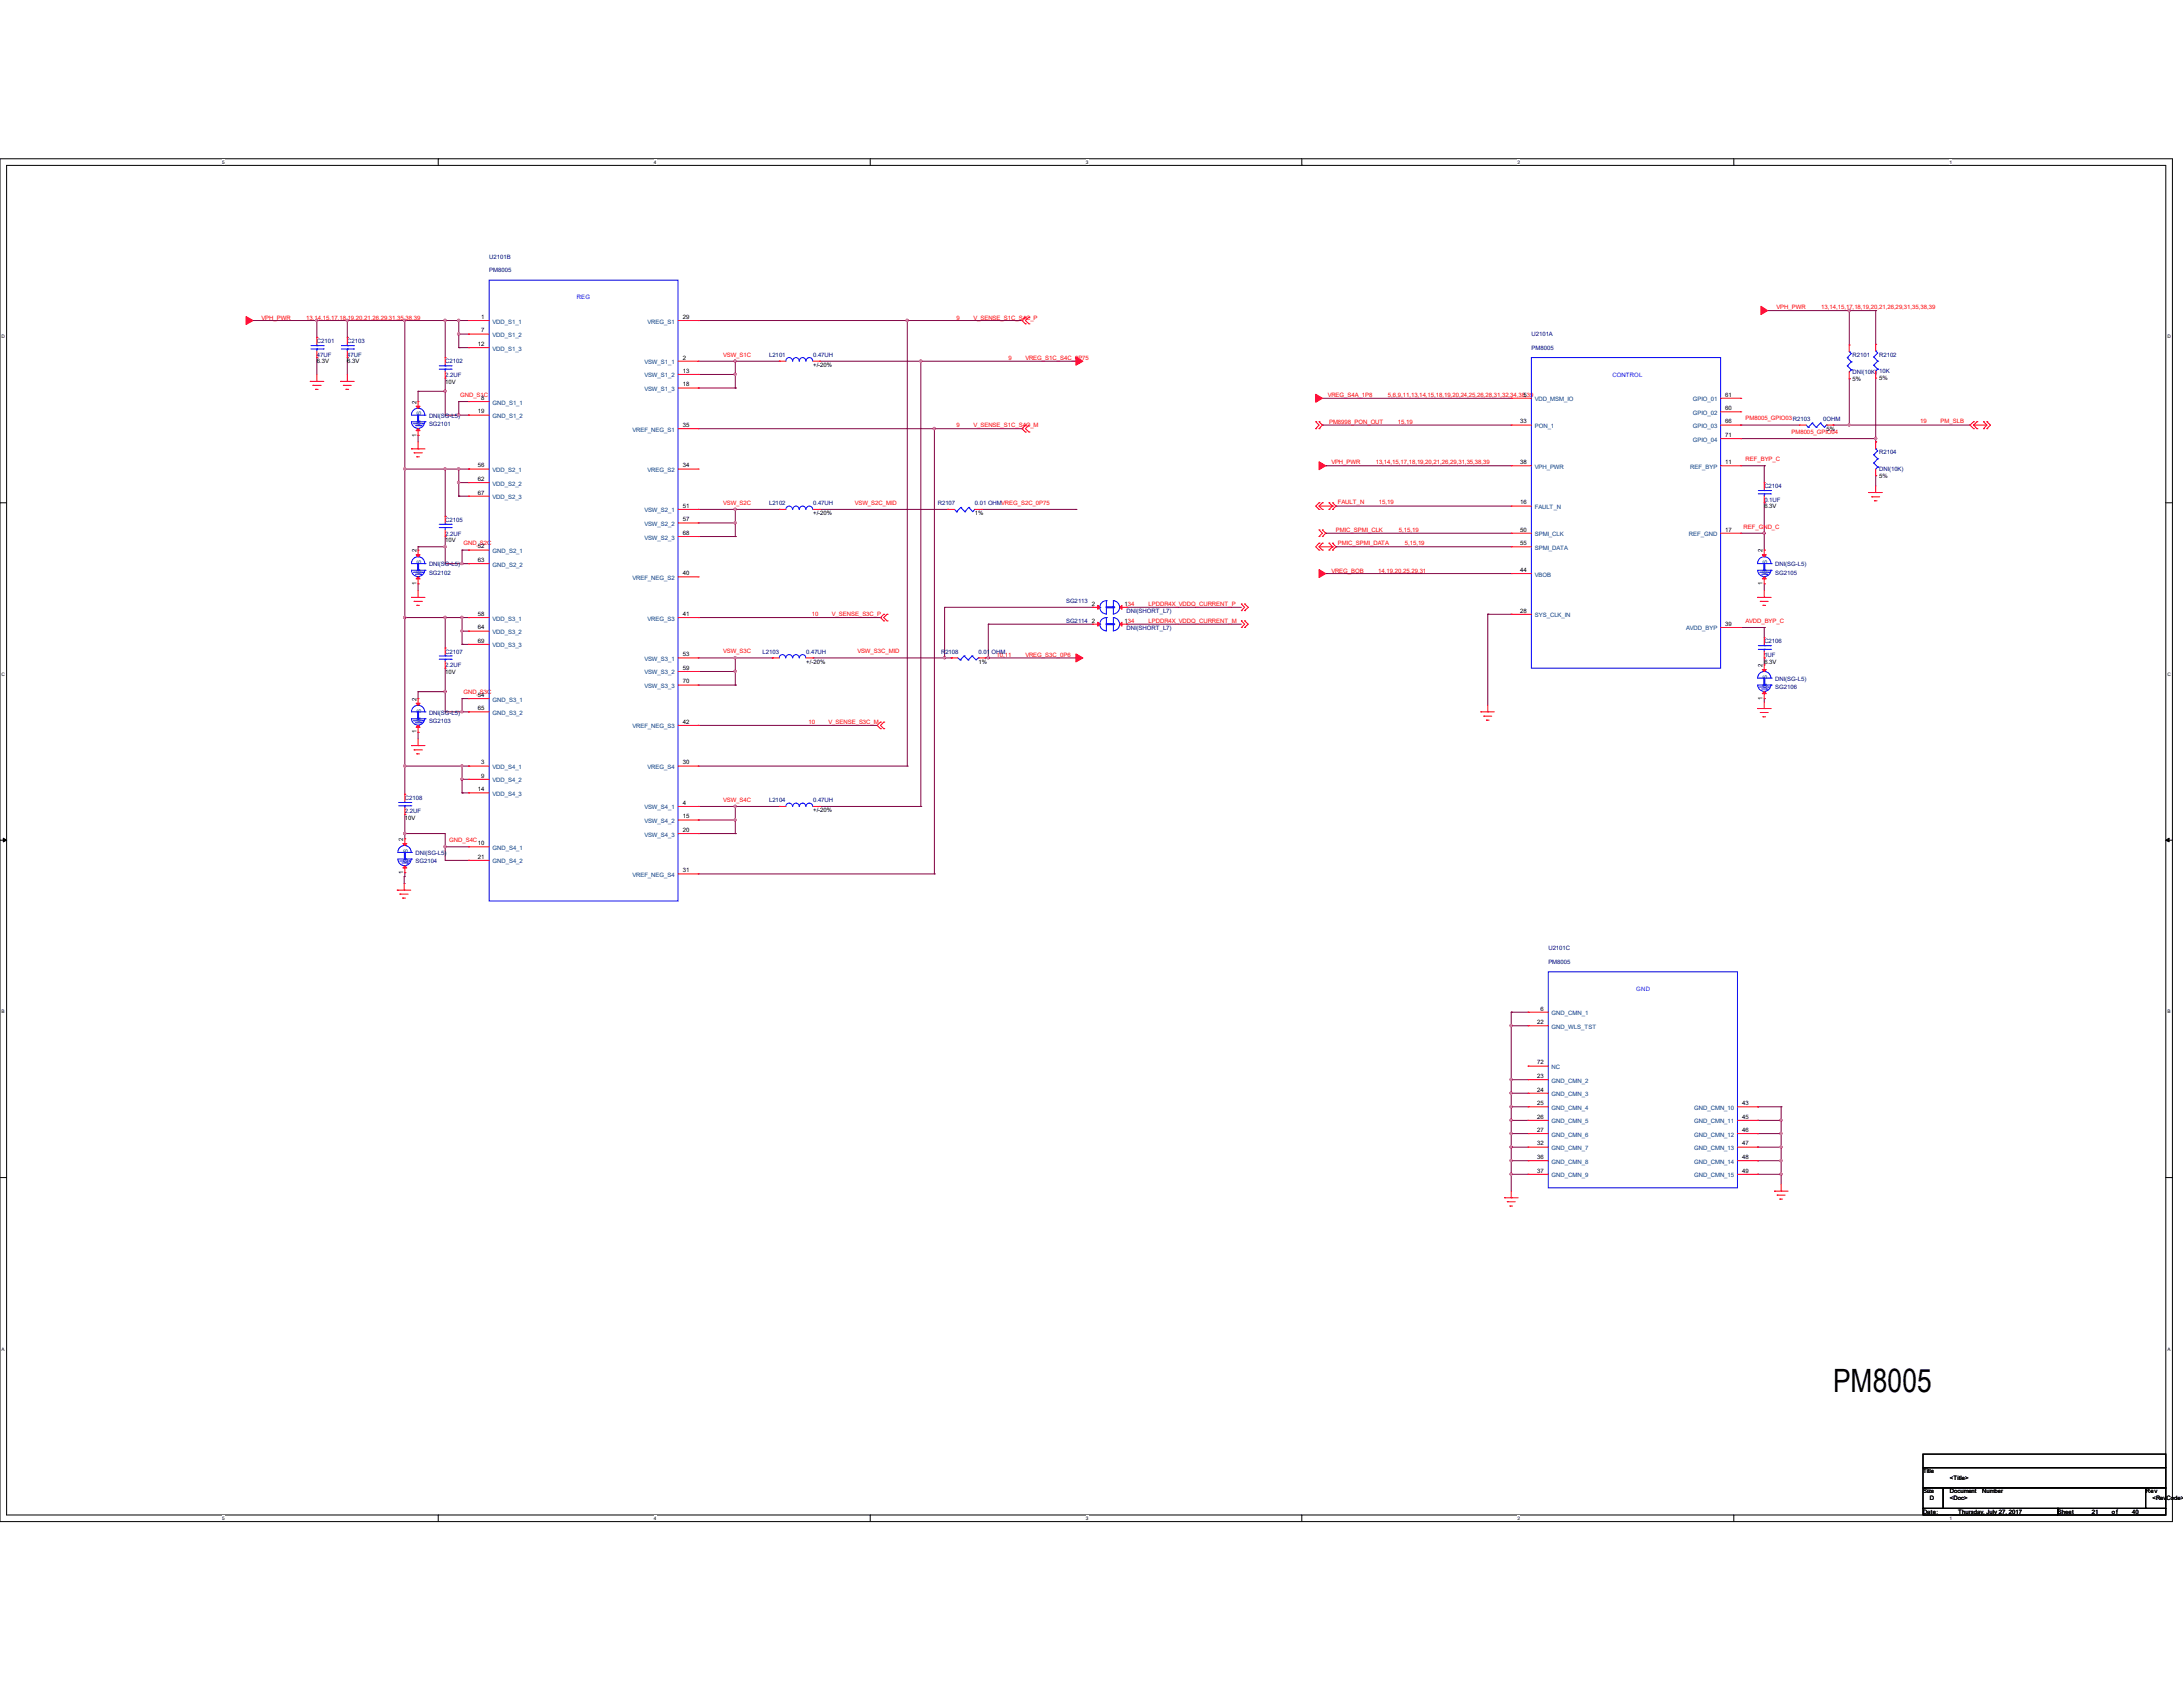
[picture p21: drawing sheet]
<svg xmlns="http://www.w3.org/2000/svg" width="279mm" height="216mm" viewBox="0 0 279 216" stroke-linecap="round" stroke-linejoin="round" font-family="sans-serif">
<defs><g id="words">
<text font-size="4.1" x="234.6" y="178.2">PM8005</text>
<g font-size=".8" fill="#000080">
<text x="62.6" y="33.1">U2101B</text>
<text x="62.6" y="34.8">PM8005</text>
<text x="40.6" y="43.9">C2101</text>
<text x="40.6" y="45.6">47UF</text>
<text x="44.5" y="43.9">C2103</text>
<text x="44.5" y="45.6">47UF</text>
<text x="57" y="46.5">C2102</text>
<text x="98.4" y="45.6">L2101</text>
<text x="104.1" y="45.6">0.47UH</text>
<text x="196" y="43.1">U2101A</text>
<text x="196" y="44.8">PM8005</text>
<text x="237.1" y="45.7">R2101</text>
<text x="237.1" y="47.9">DNI(10K) 10K</text>
<text x="240.5" y="45.6">R2102</text>
<text x="54.9" y="53.5">DNI(SG-L5)</text>
<text x="57" y="48.2">2.2UF</text>
<text x="233.4" y="53.8">0OHM</text>
<text x="54.9" y="54.5">SG2101</text>
<text x="240.5" y="58.2">R2104</text>
<text x="98.4" y="64.6">L2102</text>
<text x="104.1" y="64.6">0.47UH</text>
<text x="120" y="64.6">R2107</text>
<text x="124.8" y="64.6">0.01 OHMVREG_S2C_0P75</text>
<text x="225.8" y="62.5">C2104</text>
<text x="225.8" y="64.2">0.1UF</text>
<text x="240.5" y="60.3">DNI(10K)</text>
<text x="57" y="66.8">C2105</text>
<text x="57" y="68.5">2.2UF</text>
<text x="54.9" y="73.5">SG2102</text>
<text x="54.9" y="72.5">DNI(SG-L5)</text>
<text x="136.4" y="77.2">SG2113</text>
<text x="227.2" y="73.5">SG2105</text>
<text x="227.2" y="72.5">DNI(SG-L5)</text>
<text x="57" y="83.7">C2107</text>
<text x="97.6" y="83.7">L2103</text>
<text x="103.2" y="83.7">0.47UH</text>
<text x="120.4" y="83.7">R2108</text>
<text x="125.2" y="83.7">0.01 OHM</text>
<text x="136.4" y="79.8">SG2114</text>
<text x="144.2" y="80.6">DNI(SHORT_L7)</text>
<text x="144.2" y="78.4">DNI(SHORT_L7)</text>
<text x="225.8" y="82.3">C2106</text>
<text x="57" y="85.3">2.2UF</text>
<text x="225.8" y="84.1">1UF</text>
<text x="227.2" y="88.2">SG2106</text>
<text x="227.2" y="87.2">DNI(SG-L5)</text>
<text x="54.9" y="92.5">SG2103</text>
<text x="54.9" y="91.5">DNI(SG-L5)</text>
<text x="51.8" y="102.4">C2108</text>
<text x="51.8" y="104.1">2.2UF</text>
<text x="98.4" y="102.6">L2104</text>
<text x="104.1" y="102.6">0.47UH</text>
<text x="53.2" y="110.5">SG2104</text>
<text x="53.2" y="109.5">DNI(SG-L5)</text>
<text x="198.2" y="121.6">U2101C</text>
<text x="198.2" y="123.4">PM8005</text>
</g>
<g font-size=".8" fill="#f00">
<text x="33.5" y="40.9">VPH_PWR</text>
<text x="39.2" y="40.9">13,14,15,17,18,19,20,21,26,29,31,35,38,39</text>
<text x="122.4" y="40.9">9</text>
<text x="124.6" y="40.9">V_SENSE_S1C_S4C_P</text>
<text x="227.4" y="39.6">VPH_PWR</text>
<text x="233.1" y="39.6">13,14,15,17,18,19,20,21,26,29,31,35,38,39</text>
<text x="92.5" y="45.6">VSW_S1C</text>
<text x="129.1" y="46.1">9</text>
<text x="131.2" y="46.1">VREG_S1C_S4C_0P75</text>
<text x="58.9" y="50.8">GND_S1C</text>
<text x="169.9" y="50.8">VREG_S4A_1P8</text>
<text x="177.6" y="50.8">5,6,9,11,13,14,15,18,19,20,24,25,26,28,31,32,34,38,39</text>
<text x="223.4" y="53.8">PM8005_GPIO03R2103</text>
<text x="122.4" y="54.7">9</text>
<text x="124.6" y="54.7">V_SENSE_S1C_S4C_M</text>
<text x="170.1" y="54.3">PM8998_PON_OUT</text>
<text x="170.4" y="59.4">VPH_PWR</text>
<text x="176.1" y="59.4">13,14,15,17,18,19,20,21,26,29,31,35,38,39</text>
<text x="178.9" y="54.3">15,19</text>
<text x="223.4" y="59">REF_BYP_C</text>
<text x="229.3" y="55.5">PM8005_GPIO04</text>
<text x="245.8" y="54.2">19</text>
<text x="248.4" y="54.2">PM_SLB</text>
<text x="92.5" y="64.6">VSW_S2C</text>
<text x="109.4" y="64.6">VSW_S2C_MID</text>
<text x="171.2" y="64.6">FAULT_N</text>
<text x="176.5" y="64.6">15,19</text>
<text x="59.3" y="69.8">GND_S2C</text>
<text x="171" y="68.1">PMIC_SPMI_CLK</text>
<text x="171.2" y="69.7">PMIC_SPMI_DATA</text>
<text x="179" y="68.1">5,15,19</text>
<text x="179.8" y="69.7">5,15,19</text>
<text x="223.2" y="67.6">REF_GND_C</text>
<text x="147" y="77.5">LPDDR4X_VDDQ_CURRENT_P</text>
<text x="170.4" y="73.3">VREG_BOB</text>
<text x="176.4" y="73.3">14,19,20,25,29,31</text>
<text x="92.5" y="83.6">VSW_S3C</text>
<text x="103.9" y="78.9">10</text>
<text x="106.5" y="78.9">V_SENSE_S3C_P</text>
<text x="109.7" y="83.6">VSW_S3C_MID</text>
<text x="147" y="79.7">LPDDR4X_VDDQ_CURRENT_M</text>
<text x="223.4" y="79.7">AVDD_BYP_C</text>
<text x="59.3" y="88.8">GND_S3C</text>
<text x="127.6" y="84.1">10,11</text>
<text x="131.2" y="84.1">VREG_S3C_0P6</text>
<text x="103.5" y="92.7">10</text>
<text x="106.1" y="92.7">V_SENSE_S3C_M</text>
<text x="57.5" y="107.8">GND_S4C</text>
<text x="92.5" y="102.6">VSW_S4C</text>
</g>
<g font-size=".8">
<text x="61.6" y="40.8">1</text>
<text x="87.4" y="40.8">29</text>
<text x="40.6" y="46.5">6.3V</text>
<text x="44.5" y="46.5">6.3V</text>
<text x="61.2" y="44.3">12</text>
<text x="61.6" y="42.5">7</text>
<text x="87.4" y="46">2</text>
<text x="87.4" y="47.7">13</text>
<text x="104.1" y="46.9">+/-20%</text>
<text x="53.3" y="51.6" transform="rotate(-90 53.3 51.6)">2</text>
<text x="57" y="49.1">10V</text>
<text x="61.2" y="52.9">19</text>
<text x="61.6" y="51.2">8</text>
<text x="87.4" y="49.4">18</text>
<text x="195" y="50.8">5</text>
<text x="220.8" y="50.8">61</text>
<text x="220.8" y="52.5">60</text>
<text x="237.1" y="48.7">5%</text>
<text x="240.5" y="48.6">5%</text>
<text x="53.3" y="55.9" transform="rotate(-90 53.3 55.9)">1</text>
<text x="61.2" y="59.8">56</text>
<text x="87.4" y="54.7">35</text>
<text x="87.4" y="59.8">34</text>
<text x="194.6" y="54.2">33</text>
<text x="194.6" y="59.4">38</text>
<text x="220.8" y="54.2">66</text>
<text x="220.8" y="55.9">71</text>
<text x="220.8" y="59.4">11</text>
<text x="233.8" y="55.1">5%</text>
<text x="61.2" y="61.6">62</text>
<text x="61.2" y="63.3">67</text>
<text x="87.4" y="65">51</text>
<text x="104.1" y="65.9">+/-20%</text>
<text x="124.8" y="65.9">1%</text>
<text x="194.6" y="64.6">16</text>
<text x="225.8" y="65.1">6.3V</text>
<text x="240.5" y="61.2">5%</text>
<text x="53.3" y="70.7" transform="rotate(-90 53.3 70.7)">2</text>
<text x="57" y="69.4">10V</text>
<text x="61.2" y="70.2">52</text>
<text x="61.2" y="71.9">63</text>
<text x="87.4" y="66.7">57</text>
<text x="87.4" y="68.5">68</text>
<text x="194.6" y="68">50</text>
<text x="194.6" y="69.8">55</text>
<text x="220.8" y="68">17</text>
<text x="225.6" y="70.7" transform="rotate(-90 225.6 70.7)">2</text>
<text x="53.3" y="74.8" transform="rotate(-90 53.3 74.8)">1</text>
<text x="87.4" y="73.6">40</text>
<text x="139.7" y="77.5">2</text>
<text x="143.9" y="77.5">134</text>
<text x="194.6" y="73.2">44</text>
<text x="225.6" y="74.8" transform="rotate(-90 225.6 74.8)">1</text>
<text x="61.2" y="78.8">58</text>
<text x="61.2" y="80.6">64</text>
<text x="61.2" y="82.3">69</text>
<text x="87.4" y="78.8">41</text>
<text x="87.4" y="84">53</text>
<text x="139.7" y="79.7">2</text>
<text x="143.9" y="79.7">134</text>
<text x="194.6" y="78.4">28</text>
<text x="220.8" y="80.1">39</text>
<text x="53.3" y="89.7" transform="rotate(-90 53.3 89.7)">2</text>
<text x="57" y="86.2">10V</text>
<text x="61.2" y="89.2">54</text>
<text x="87.4" y="85.7">59</text>
<text x="87.4" y="87.5">70</text>
<text x="103.2" y="84.9">+/-20%</text>
<text x="125.2" y="84.9">1%</text>
<text x="225.6" y="89.5" transform="rotate(-90 225.6 89.5)">1</text>
<text x="225.6" y="85.3" transform="rotate(-90 225.6 85.3)">2</text>
<text x="225.8" y="84.9">6.3V</text>
<text x="53.3" y="93.9" transform="rotate(-90 53.3 93.9)">1</text>
<text x="61.2" y="90.9">65</text>
<text x="87.4" y="92.6">42</text>
<text x="61.2" y="101.3">14</text>
<text x="61.6" y="97.8">3</text>
<text x="61.6" y="99.5">9</text>
<text x="87.4" y="97.8">30</text>
<text x="51.6" y="107.6" transform="rotate(-90 51.6 107.6)">2</text>
<text x="51.8" y="104.9">10V</text>
<text x="87.4" y="103">4</text>
<text x="87.4" y="104.7">15</text>
<text x="87.4" y="106.5">20</text>
<text x="104.1" y="103.9">+/-20%</text>
<text x="51.6" y="111.9" transform="rotate(-90 51.6 111.9)">1</text>
<text x="61.2" y="108.2">10</text>
<text x="61.2" y="109.9">21</text>
<text x="87.4" y="111.6">31</text>
<text x="196.7" y="131.1">22</text>
<text x="197.2" y="129.3">6</text>
<text x="196.7" y="136.2">72</text>
<text x="196.7" y="138">23</text>
<text x="196.7" y="139.7">24</text>
<text x="196.7" y="141.4">25</text>
<text x="196.7" y="143.2">26</text>
<text x="223" y="141.4">43</text>
<text x="223" y="143.2">45</text>
<text x="196.7" y="144.9">27</text>
<text x="196.7" y="146.6">32</text>
<text x="196.7" y="148.3">36</text>
<text x="223" y="144.9">46</text>
<text x="223" y="146.6">47</text>
<text x="223" y="148.3">48</text>
<text x="196.7" y="150.1">37</text>
<text x="223" y="150.1">49</text>
<text x="246.1" y="188.6">Title</text>
<text x="246.1" y="191.1">Size</text>
<text x="249.6" y="191.1">Document</text>
<text x="249.6" y="189.4">&lt;Title&gt;</text>
<text x="253.7" y="191.1">Number</text>
<text x="274.6" y="191.1">Rev</text>
<text x="246.1" y="193.8">Date:</text>
<text x="247" y="192">D</text>
<text x="249.6" y="192">&lt;Doc&gt;</text>
<text x="250.6" y="193.8">Thursday, July 27, 2017</text>
<text x="263.4" y="193.8">Sheet</text>
<text x="267.7" y="193.8">21</text>
<text x="270.3" y="193.8">of</text>
<text x="272.9" y="193.8">40</text>
<text x="275.5" y="192">&lt;RevCode&gt;</text>
</g>
<g font-size=".8" fill="#004080">
<text x="63" y="41.4">VDD_S1_1</text>
<text x="82.9" y="41.4">VREG_S1</text>
<text x="63" y="43.1">VDD_S1_2</text>
<text x="63" y="44.9">VDD_S1_3</text>
<text x="82.5" y="46.6">VSW_S1_1</text>
<text x="53.9" y="53.2" transform="rotate(-90 53.9 53.2)">S</text>
<text x="63" y="51.8">GND_S1_1</text>
<text x="63" y="53.5">GND_S1_2</text>
<text x="82.5" y="48.3">VSW_S1_2</text>
<text x="82.5" y="50">VSW_S1_3</text>
<text x="196.4" y="51.3">VDD_MSM_IO</text>
<text x="216.7" y="51.3">GPIO_01</text>
<text x="216.7" y="53.1">GPIO_02</text>
<text x="53.9" y="54.4" transform="rotate(-90 53.9 54.4)">G</text>
<text x="80.9" y="55.2">VREF_NEG_S1</text>
<text x="196.4" y="54.8">PON_1</text>
<text x="196.4" y="60">VPH_PWR</text>
<text x="216.3" y="60">REF_BYP</text>
<text x="216.7" y="54.8">GPIO_03</text>
<text x="216.7" y="56.5">GPIO_04</text>
<text x="63" y="60.4">VDD_S2_1</text>
<text x="63" y="62.1">VDD_S2_2</text>
<text x="63" y="63.9">VDD_S2_3</text>
<text x="82.5" y="65.6">VSW_S2_1</text>
<text x="82.9" y="60.4">VREG_S2</text>
<text x="196.4" y="65.2">FAULT_N</text>
<text x="63" y="70.8">GND_S2_1</text>
<text x="82.5" y="67.3">VSW_S2_2</text>
<text x="82.5" y="69">VSW_S2_3</text>
<text x="196.4" y="68.6">SPMI_CLK</text>
<text x="196.4" y="70.4">SPMI_DATA</text>
<text x="216.2" y="68.6">REF_GND</text>
<text x="53.9" y="73.4" transform="rotate(-90 53.9 73.4)">G</text>
<text x="53.9" y="72.2" transform="rotate(-90 53.9 72.2)">S</text>
<text x="63" y="72.5">GND_S2_2</text>
<text x="80.9" y="74.2">VREF_NEG_S2</text>
<text x="196.4" y="73.8">VBOB</text>
<text x="226.2" y="73.4" transform="rotate(-90 226.2 73.4)">G</text>
<text x="226.2" y="72.2" transform="rotate(-90 226.2 72.2)">S</text>
<text x="63" y="79.4">VDD_S3_1</text>
<text x="63" y="81.2">VDD_S3_2</text>
<text x="63" y="82.8">VDD_S3_3</text>
<text x="82.9" y="79.4">VREG_S3</text>
<text x="196.4" y="79">SYS_CLK_IN</text>
<text x="215.8" y="80.7">AVDD_BYP</text>
<text x="63" y="89.8">GND_S3_1</text>
<text x="82.5" y="84.6">VSW_S3_1</text>
<text x="82.5" y="86.3">VSW_S3_2</text>
<text x="82.5" y="88.1">VSW_S3_3</text>
<text x="226.2" y="88.1" transform="rotate(-90 226.2 88.1)">G</text>
<text x="226.2" y="86.9" transform="rotate(-90 226.2 86.9)">S</text>
<text x="53.9" y="92.4" transform="rotate(-90 53.9 92.4)">G</text>
<text x="53.9" y="91.2" transform="rotate(-90 53.9 91.2)">S</text>
<text x="63" y="91.5">GND_S3_2</text>
<text x="80.9" y="93.2">VREF_NEG_S3</text>
<text x="63" y="98.4">VDD_S4_1</text>
<text x="63" y="100.1">VDD_S4_2</text>
<text x="63" y="101.9">VDD_S4_3</text>
<text x="82.9" y="98.4">VREG_S4</text>
<text x="82.5" y="103.6">VSW_S4_1</text>
<text x="82.5" y="105.3">VSW_S4_2</text>
<text x="82.5" y="107.1">VSW_S4_3</text>
<text x="52.2" y="110.4" transform="rotate(-90 52.2 110.4)">G</text>
<text x="52.2" y="109.1" transform="rotate(-90 52.2 109.1)">S</text>
<text x="63" y="108.8">GND_S4_1</text>
<text x="63" y="110.5">GND_S4_2</text>
<text x="80.9" y="112.2">VREF_NEG_S4</text>
<text x="198.6" y="131.7">GND_WLS_TST</text>
<text x="198.6" y="129.9">GND_CMN_1</text>
<text x="198.6" y="136.8">NC</text>
<text x="198.6" y="138.6">GND_CMN_2</text>
<text x="198.6" y="140.3">GND_CMN_3</text>
<text x="198.6" y="142">GND_CMN_4</text>
<text x="198.6" y="143.8">GND_CMN_5</text>
<text x="216.8" y="142">GND_CMN_10</text>
<text x="216.8" y="143.8">GND_CMN_11</text>
<text x="198.6" y="145.5">GND_CMN_6</text>
<text x="198.6" y="147.2">GND_CMN_7</text>
<text x="198.6" y="148.9">GND_CMN_8</text>
<text x="216.8" y="145.5">GND_CMN_12</text>
<text x="216.8" y="147.2">GND_CMN_13</text>
<text x="216.8" y="148.9">GND_CMN_14</text>
<text x="198.6" y="150.7">GND_CMN_9</text>
<text x="216.8" y="150.7">GND_CMN_15</text>
</g>
<g font-size=".8" fill="#00f">
<text x="73.8" y="38.3">REG</text>
<text x="206.4" y="48.2">CONTROL</text>
<text x="209.4" y="126.8">GND</text>
</g>
<g font-size=".6">
<text x="28.4" y="21">5</text>
<text x="83.7" y="21">4</text>
<text x="139" y="21">3</text>
<text x="194.2" y="21">2</text>
<text x="249.5" y="21">1</text>
<text x=".2" y="43.3">D</text>
<text x="277.4" y="43.3">D</text>
<text x=".2" y="86.5">C</text>
<text x="277.4" y="86.5">C</text>
<text x=".2" y="129.7">B</text>
<text x="277.4" y="129.7">B</text>
<text x=".2" y="172.8">A</text>
<text x="277.4" y="172.8">A</text>
<text x="28.4" y="194.5">5</text>
<text x="83.7" y="194.5">4</text>
<text x="139" y="194.5">3</text>
<text x="194.2" y="194.5">2</text>
<text x="249.5" y="194.5">1</text>
</g>
</g></defs>
<path d="M0 20.3h278v174.4h-278zM.8 21.2h276.4v172.7h-276.4z" fill="none" stroke="#000" stroke-width=".13"/>
<g fill="#fff">
<path d="M28.4 20.4h.3v.7h-.3z"/>
<path d="M28.4 194h.3v.6h-.3z"/>
</g>
<path d="M56.1 20.3v.9M56.1 193.9v.8" fill="none" stroke="#000" stroke-width=".13"/>
<g fill="#fff">
<path d="M83.7 20.4h.3v.7h-.3z"/>
<path d="M83.7 194h.3v.6h-.3z"/>
</g>
<path d="M111.4 20.3v.9M111.4 193.9v.8" fill="none" stroke="#000" stroke-width=".13"/>
<g fill="#fff">
<path d="M139 20.4h.3v.7h-.3z"/>
<path d="M139 194h.3v.6h-.3z"/>
</g>
<path d="M166.6 20.3v.9M166.6 193.9v.8" fill="none" stroke="#000" stroke-width=".13"/>
<g fill="#fff">
<path d="M194.2 20.4h.3v.7h-.3z"/>
<path d="M194.2 194h.3v.6h-.3z"/>
</g>
<path d="M221.9 20.3v.9M221.9 193.9v.8" fill="none" stroke="#000" stroke-width=".13"/>
<g fill="#fff">
<path d="M249.5 20.4h.3v.7h-.3z"/>
<path d="M249.5 194h.3v.6h-.3z"/>
<path d="M.2 42.8h.4v.6h-.4z"/>
<path d="M277.4 42.8h.4v.6h-.4z"/>
<path d="M.2 85.9h.4v.7h-.4z"/>
<path d="M277.4 85.9h.4v.7h-.4z"/>
</g>
<path d="M0 64.3h.8M277.2 64.3h.8" fill="none" stroke="#000" stroke-width=".13"/>
<g fill="#fff">
<path d="M.2 129.1h.4v.7h-.4z"/>
<path d="M277.4 129.1h.4v.7h-.4z"/>
</g>
<path d="M0 107.5h.8M277.2 107.5h.8" fill="none" stroke="#000" stroke-width=".13"/>
<path d="M.4 107.3l.4 .2-.4 .2zM277.2 107.5l.4-.2v.4z" fill="#000" stroke="#000" stroke-width=".13"/>
<g fill="#fff">
<path d="M.2 172.3h.4v.7h-.4z"/>
<path d="M277.4 172.3h.4v.7h-.4z"/>
</g>
<path d="M0 150.7h.8M277.2 150.7h.8M246.1 186.1h31.1v1.7h-31.1zM246.1 187.8h31.1v2.6h-31.1zM246.1 190.4h2.6v2.6h-2.6zM246.1 193h17.3v.9h-17.3zM248.7 190.4h25.9v2.6h-25.9zM263.4 193h13.8v.9h-13.8zM274.6 190.4h2.6v2.6h-2.6z" fill="none" stroke="#000" stroke-width=".13"/>
<g fill="none" stroke="#800040" stroke-width=".13">
<path d="M226.2 39.8h13.9M236.7 39.8h.1M236.7 39.8v4.4M240.1 39.8h.1M240.1 39.8v4.3M32.4 41h27.6M40.6 43.2h.1M40.6 45.8h.1M40.6 41h.1M40.6 41v2.2M40.6 45.8v2.1M44.4 43.2h.1"/>
<path d="M44.4 45.8h.1M44.4 41h.1M44.4 41v2.2M44.4 45.8v2.1M51.8 41h.1M51.8 41v60.6M53.5 55.7h.1M53.5 50.1h.1M53.5 50.1v1.3M53.5 55.7v.9M53.5 50.1h3.5M57 50.1h.1"/>
<path d="M57 41h.1M57 53.1h.1M57 53.1h3M57 41v4.8M57 48.4v4.7M58.7 53.1h.1M58.7 41h.1M58.7 44.5h.1M58.7 42.8h.1M58.7 51.4h.1M58.7 44.5h1.3M58.7 41v3.5"/>
<path d="M58.7 51.4v1.7M58.7 42.8h1.3M58.7 51.4h1.3M60 53.1h.1M89.4 41h41.4M89.4 46.2h10.3M89.4 49.7h4.7M89.4 47.9h4.7M89.4 54.9h41.4M94.1 46.2h.1M94.1 49.7h.1M94.1 47.9h.1"/>
<path d="M94.1 46.2v3.5M99.7 46.2h.1M104.9 46.2h32.8M116.1 41h.1M116.1 41v57M117.9 46.2h.1M117.9 46.2v57M119.6 54.9h.1M119.6 54.9v56.9M130.8 41h.1M130.8 54.9h.1M137.7 46.2h.1"/>
<path d="M169.2 54.4h.1M169.2 51h24.2M169.2 54.4h24.2M169.7 59.6h.1M169.7 59.6h23.7M193.4 51h.1M222.8 54.4h.1M222.8 59.6h3M222.8 54.4h7.5M222.8 56.1h17.3M225.8 59.6h.1M225.8 59.6v2.2"/>
<path d="M234.6 54.4h.1M234.6 54.4h17.5M236.7 48.5h.1M236.7 54.4h.1M236.7 48.5v5.9M240.1 56.1h.1M240.1 56.6h.1M240.1 48.4v8.2M51.8 60h.1M51.8 79h.1M51.8 60h8.2M51.8 79h8.2"/>
<path d="M53.5 74.7h.1M53.5 70h.1M53.5 70h3.5M53.5 70v.4M53.5 74.7v.9M57 66.1h.1M57 70h.1M57 79h.1M57 72.1h.1M57 60v6.1M57 68.7v3.4M57 79v3.9"/>
<path d="M57 72.1h3M58.7 60h.1M58.7 63.5h.1M58.7 61.8h.1M58.7 60v3.5M58.7 63.5h1.3M58.7 61.8h1.3M59.1 72.1h.1M59.1 79h.1M59.1 70.4h.1M59.1 70.4h.9M59.1 70.4v1.7"/>
<path d="M59.1 79v3.5M60 60h.1M60 72.1h.1M60 79h.1M89.4 79h23.3M89.4 65.2h10.3M89.4 68.7h4.7M89.4 66.9h4.7M94.1 65.2h.1M94.1 68.7h.1M94.1 66.9h.1M94.1 65.2v3.5"/>
<path d="M99.7 65.2h.1M104.9 65.2h16.4M112.7 79h.1M121.3 65.2h.1M125.6 65.2h12.1M126.5 79.9h.1M126.5 79.9h13.4M126.5 79.9v4.3M137.7 65.2h.1M139.9 77.7h.1M139.9 77.7h-19v6.5M144.2 77.7h.1"/>
<path d="M144.2 79.9h.1M144.2 77.7h14.7M144.2 79.9h14.7M169.7 73.4h.1M169.7 68.2h.1M169.7 68.2h23.7M169.7 73.4h23.7M171 64.8h.1M171 70h.1M171 64.8h22.4M171 70h22.4M190.4 78.6h.1"/>
<path d="M190.4 78.6h3M190.4 78.6v11.7M222.8 68.2h3M225.8 64.3h.1M225.8 68.2h.1M225.8 70.4h.1M225.8 74.7h.1M225.8 64.3v6.1M225.8 74.7v.9M240.1 60.9h.1M240.1 60.9v1.3M51.8 98h.1"/>
<path d="M51.8 98h8.2M53.5 93.7h.1M53.5 88.5h.1M53.5 88.5v.9M53.5 93.7v.9M53.5 88.5h3.5M57 88.5h.1M57 91.1h.1M57 85.5v5.6M57 91.1h3M59.1 91.1h.1M59.1 82.5h.1"/>
<path d="M59.1 80.8h.1M59.1 89.4h.1M59.1 99.7h.1M59.1 98h.1M59.1 89.4v1.7M59.1 98v3.5M59.1 82.5h.9M59.1 80.8h.9M59.1 89.4h.9M59.1 99.7h.9M60 91.1h.1M60 98h.1"/>
<path d="M89.4 92.8h.1M89.4 92.8h22.9M89.4 98h26.7M89.4 84.2h9.4M89.4 87.7h4.7M89.4 85.9h4.7M94.1 84.2h.1M94.1 87.7h.1M94.1 85.9h.1M94.1 84.2v3.5M98.8 84.2h.1M104.1 84.2h17.7"/>
<path d="M116.1 98h.1M120.9 84.2h.1M121.8 84.2h.1M126.1 84.2h11.6M126.5 84.2h.1M137.7 84.2h.1M222.8 80.3h3M225.8 80.3h.1M225.8 89.4h.1M225.8 84.2h.1M225.8 80.3v1.3M225.8 84.2v.9"/>
<path d="M225.8 89.4v.4M51.7 112.2h.1M51.7 113.1h.1M51.7 112.2v.9M51.8 104.2h.1M51.8 111.7h.1M51.8 106.7h.1M51.8 106.7h5.2v3.4h3M51.8 104.2v3.2M51.8 111.7v.5h-.1M57 108.4h.1M57 108.4h3"/>
<path d="M59.1 101.5h.1M59.1 101.5h.9M60 110.1h.1M89.4 103.2h10.3M89.4 106.7h4.7M89.4 104.9h4.7M89.4 111.8h30.2M94.1 103.2h.1M94.1 106.7h.1M94.1 104.9h.1M94.1 103.2v3.5M99.7 103.2h.1"/>
<path d="M104.9 103.2h13M117.9 103.2h.1M119.6 111.8h.1M193.4 129.5h.1M193.4 131.3h.1M193.4 138.2h.1M193.4 139.9h.1M193.4 129.5h2.2M193.4 129.5v22.9M193.4 131.3h2.2M193.4 138.2h2.2M193.4 139.9h2.2"/>
<path d="M193.4 141.6h.1M193.4 143.4h.1M193.4 145.1h.1M193.4 146.8h.1M193.4 148.5h.1M193.4 150.3h.1M193.4 141.6h2.2M193.4 143.4h2.2M193.4 145.1h2.2M193.4 146.8h2.2M193.4 148.5h2.2M193.4 150.3h2.2"/>
<path d="M225 141.6h.1M225 143.4h.1M225 145.1h.1M225 146.8h.1M225 148.5h.1M225 150.3h.1M225 141.6h3M225 143.4h3M225 145.1h3M225 146.8h3M225 148.5h3M225 150.3h3"/>
<path d="M228 141.6h.1M228 143.4h.1M228 145.1h.1M228 146.8h.1M228 148.5h.1M228 150.3h.1M228 141.6v10"/>
</g>
<g fill="#f0f" stroke="#f0f" stroke-width=".13">
<circle cx="40.5" cy="41" r=".15"/>
<circle cx="44.4" cy="41" r=".15"/>
<circle cx="57" cy="41" r=".15"/>
<circle cx="58.7" cy="60" r=".15"/>
<circle cx="57" cy="60" r=".15"/>
<circle cx="57" cy="88.5" r=".15"/>
<circle cx="51.8" cy="41" r=".15"/>
<circle cx="51.8" cy="60" r=".15"/>
<circle cx="51.8" cy="79" r=".15"/>
<circle cx="57" cy="79" r=".15"/>
<circle cx="51.8" cy="98" r=".15"/>
<circle cx="225.8" cy="68.2" r=".15"/>
<circle cx="58.7" cy="41" r=".15"/>
<circle cx="58.7" cy="42.7" r=".15"/>
<circle cx="58.7" cy="53.1" r=".15"/>
<circle cx="58.7" cy="61.7" r=".15"/>
<circle cx="59.1" cy="72.1" r=".15"/>
<circle cx="59.1" cy="79" r=".15"/>
<circle cx="59.1" cy="80.8" r=".15"/>
<circle cx="59.1" cy="91.1" r=".15"/>
<circle cx="59.1" cy="99.7" r=".15"/>
<circle cx="94.1" cy="46.2" r=".15"/>
<circle cx="94.1" cy="47.9" r=".15"/>
<circle cx="94.1" cy="65.2" r=".15"/>
<circle cx="94.1" cy="66.9" r=".15"/>
<circle cx="94.1" cy="84.2" r=".15"/>
<circle cx="94.1" cy="85.9" r=".15"/>
<circle cx="94.1" cy="103.2" r=".15"/>
<circle cx="94.1" cy="104.9" r=".15"/>
<circle cx="116.1" cy="41" r=".15"/>
<circle cx="117.8" cy="46.2" r=".15"/>
<circle cx="119.6" cy="54.8" r=".15"/>
<circle cx="236.7" cy="39.7" r=".15"/>
<circle cx="240.1" cy="56.1" r=".15"/>
<circle cx="236.7" cy="54.4" r=".15"/>
<circle cx="193.4" cy="131.3" r=".15"/>
<circle cx="193.4" cy="138.2" r=".15"/>
<circle cx="193.4" cy="141.6" r=".15"/>
<circle cx="193.4" cy="139.9" r=".15"/>
<circle cx="193.4" cy="143.4" r=".15"/>
<circle cx="193.4" cy="146.8" r=".15"/>
<circle cx="193.4" cy="145.1" r=".15"/>
<circle cx="193.4" cy="148.5" r=".15"/>
<circle cx="193.4" cy="150.3" r=".15"/>
<circle cx="227.9" cy="143.4" r=".15"/>
<circle cx="227.9" cy="145.1" r=".15"/>
<circle cx="227.9" cy="146.8" r=".15"/>
<circle cx="227.9" cy="148.5" r=".15"/>
<circle cx="227.9" cy="150.3" r=".15"/>
<circle cx="120.9" cy="84.2" r=".15"/>
<circle cx="126.5" cy="84.2" r=".15"/>
<circle cx="57" cy="50.1" r=".15"/>
<circle cx="57" cy="70" r=".15"/>
<circle cx="57" cy="108.4" r=".15"/>
<circle cx="51.8" cy="106.7" r=".15"/>
<circle cx="59.1" cy="98" r=".15"/>
</g>
<g fill="none" stroke="#f00" stroke-width=".13">
<path d="M39.7 48.8h.1M39.7 48.8h1.7M40 49.3h.1M40 49.3h1.1M40.4 49.8h.1M40.4 49.8h.3M40.6 48.8h.1M40.6 43.2h.1M40.6 45.8h.1M40.6 43.2v.9M40.6 44.9v.9M40.6 47.9v.9"/>
<path d="M43.6 48.8h.1M43.6 48.8h1.7M43.9 49.3h.1M43.9 49.3h1.1M44.3 49.8h.1M44.3 49.8h.3M44.4 48.8h.1M44.4 43.2h.1M44.4 45.8h.1M44.4 43.2v.9M44.4 44.9v.9M44.4 47.9v.9"/>
<path d="M52.7 57.4h.1M52.7 57.4h1.7M53 58h.1M53 58h1.1M53.3 58.5h.1M53.3 58.5h.4M53.5 57.4h.1M53.5 55.7h.1M53.5 51.4h.1M53.5 51.4v.8M53.5 54.9v.8M53.5 56.6v.8"/>
<path d="M57 45.8h.1M57 48.4h.1M57 45.8v.9M57 47.5v.9M60 41h.1M60 42.8h.1M60 44.5h.1M60 51.4h.1M60 53.1h.1M60 41h2.6M60 42.8h2.6M60 44.5h2.6"/>
<path d="M60 51.4h2.6M60 53.1h2.6M86.8 46.2h2.6M86.8 41h2.6M86.8 47.9h2.6M86.8 49.7h2.6M86.8 54.9h2.6M89.4 41h.1M89.4 46.2h.1M89.4 47.9h.1M89.4 49.7h.1M89.4 54.9h.1"/>
<path d="M99.7 46.2h.1M99.7 46.2h.9M104.1 46.2h.8M104.9 46.2h.1M131.2 41.4h.1M131.2 40.6h.1M131.2 55.3h.1M131.2 54.4h.1M131.2 40.6l-.4 .4 .4 .4M131.2 54.4l-.4 .5 .4 .4M131.7 40.6h.1M131.7 41.4h.1"/>
<path d="M131.7 54.4h.1M131.7 55.3h.1M131.7 40.6l-.5 .4 .5 .4M131.7 54.4l-.5 .5 .5 .4M168.4 54h.1M168.4 54.9h.1M168.4 54l.4 .4-.4 .5M168.8 54.9h.1M168.8 54h.1M168.8 54l.4 .4-.4 .5M193.4 51h.1M193.4 54.4h.1"/>
<path d="M193.4 59.6h.1M193.4 54.4h2.6M193.4 51h2.6M193.4 59.6h2.6M220.2 54.4h2.6M220.2 51h2.6M220.2 59.6h2.6M220.2 52.7h2.6M220.2 56.1h2.6M222.8 51h.1M222.8 52.7h.1M222.8 54.4h.1"/>
<path d="M222.8 56.1h.1M222.8 59.6h.1M230.3 54.4h.1M230.3 54.4h.9M233.8 54.4h.8M234.6 54.4h.1M236.7 44.2h.1M236.7 48.5h.1M236.7 44.2v.8M236.7 47.6v.9M240.1 56.6h.1M240.1 44.1h.1"/>
<path d="M240.1 48.4h.1M240.1 44.1v.8M240.1 47.5v.9M240.1 56.6v.8M252.6 54h.1M252.6 54.9h.1M252.6 54.4h.1M252.6 54l-.5 .4 .5 .5M252.6 54.4l.4 .5M252.6 54.4h1.7M253 54.9h.1M253 54h.1"/>
<path d="M253 54l-.4 .4M253.9 54h.1M253.9 54.9h.1M253.9 54l.4 .4M254.3 54.9h.1M254.3 54h.1M254.3 54l.5 .4-.5 .5M254.3 54.4l-.4 .5M52.7 76.5h.1M52.7 76.5h1.7M53 77h.1M53 77h1.1"/>
<path d="M53.3 77.5h.1M53.3 77.5h.4M53.5 76.5h.1M53.5 74.7h.1M53.5 70.4h.1M53.5 70.4v.8M53.5 73.8v.9M53.5 75.6v.9M57 66.1h.1M57 68.7h.1M57 66.1v.8M57 67.8v.9"/>
<path d="M60 60h.1M60 61.8h.1M60 63.5h.1M60 70.4h.1M60 72.1h.1M60 79h.1M60 60h2.6M60 61.8h2.6M60 63.5h2.6M60 70.4h2.6M60 72.1h2.6M60 79h2.6"/>
<path d="M86.8 60h2.6M86.8 65.2h2.6M86.8 66.9h2.6M86.8 68.7h2.6M86.8 73.8h2.6M86.8 79h2.6M89.4 60h.1M89.4 65.2h.1M89.4 66.9h.1M89.4 68.7h.1M89.4 73.8h.1M89.4 79h.1"/>
<path d="M99.7 65.2h.1M99.7 65.2h.9M104.1 65.2h.8M104.9 65.2h.1M113.1 79.5h.1M113.1 78.6h.1M113.1 78.6l-.4 .4 .4 .5M113.5 78.6h.1M113.5 79.5h.1M113.5 78.6l-.4 .4 .4 .5M121.3 65.2h.1M121.3 65.2h.9"/>
<path d="M124.8 65.2h.8M125.6 65.2h.1M139.9 79.9h.1M139.9 77.7h.1M139.9 79.9h.9M139.9 77.7h.9M143.3 79.9h.9M143.3 77.7h.9M144.2 79.9h.1M144.2 77.7h.1M158.9 78.1h.1M158.9 77.3h.1"/>
<path d="M158.9 79.5h.1M158.9 77.3l.4 .4-.4 .4M158.9 79.5l.4 .4-.4 .4M159.3 78.1h.1M159.3 77.3h.1M159.3 79.5h.1M159.3 77.3l.5 .4-.5 .4M159.3 79.5l.5 .4-.5 .4M168.8 67.8h.1M168.8 68.7h.1M168.8 65.2h.1M168.8 64.3h.1"/>
<path d="M168.8 70.4h.1M168.8 69.5h.1M168.8 67.8l.4 .4-.4 .5M168.8 64.3l-.4 .5 .4 .4M168.8 64.8l.4 .4M168.8 64.8h1.8M168.8 69.5l-.4 .5 .4 .4M168.8 70l.4 .4M168.8 70h1.8M169.2 68.7h.1M169.2 67.8h.1M169.2 64.3h.1"/>
<path d="M169.2 65.2h.1M169.2 69.5h.1M169.2 70.4h.1M169.2 67.8l.5 .4-.5 .5M169.2 64.3l-.4 .5M169.2 69.5l-.4 .5M170.1 65.2h.1M170.1 64.3h.1M170.1 70.4h.1M170.1 69.5h.1M170.1 64.3l.5 .5M170.1 69.5l.5 .5"/>
<path d="M170.6 64.3h.1M170.6 65.2h.1M170.6 64.8h.1M170.6 69.5h.1M170.6 70.4h.1M170.6 70h.1M170.6 64.3l.4 .5-.4 .4M170.6 64.8l-.5 .4M170.6 69.5l.4 .5-.4 .4M170.6 70l-.5 .4M193.4 64.8h.1M193.4 68.2h.1"/>
<path d="M193.4 70h.1M193.4 73.4h.1M193.4 78.6h.1M193.4 64.8h2.6M193.4 70h2.6M193.4 68.2h2.6M193.4 73.4h2.6M193.4 78.6h2.6M220.2 68.2h2.6M222.8 68.2h.1M225 76.5h.1M225 76.5h1.7"/>
<path d="M225.3 77h.1M225.3 77h1M225.6 77.5h.1M225.6 77.5h.4M225.8 76.5h.1M225.8 61.8h.1M225.8 64.3h.1M225.8 74.7h.1M225.8 70.4h.1M225.8 61.8v.8M225.8 63.5v.8M225.8 70.4v.8"/>
<path d="M225.8 73.8v.9M225.8 75.6v.9M239.2 63h.1M239.2 63h1.7M239.6 63.6h.1M239.6 63.6h1M239.9 64.1h.1M239.9 64.1h.3M240.1 63h.1M240.1 60.9h.1M240.1 60v.9M240.1 62.2v.8"/>
<path d="M52.7 95.4h.1M52.7 95.4h1.7M53 96h.1M53 96h1.1M53.3 96.5h.1M53.3 96.5h.4M53.5 95.4h.1M53.5 93.7h.1M53.5 89.4h.1M53.5 89.4v.9M53.5 92.8v.9M53.5 94.6v.8"/>
<path d="M57 82.9h.1M57 85.5h.1M57 82.9v.9M57 84.6v.9M60 80.8h.1M60 82.5h.1M60 89.4h.1M60 91.1h.1M60 98h.1M60 99.7h.1M60 91.1h2.6M60 80.8h2.6"/>
<path d="M60 82.5h2.6M60 89.4h2.6M60 98h2.6M60 99.7h2.6M86.8 84.2h2.6M86.8 85.9h2.6M86.8 87.7h2.6M86.8 92.8h2.6M86.8 98h2.6M89.4 84.2h.1M89.4 85.9h.1M89.4 87.7h.1"/>
<path d="M89.4 92.8h.1M89.4 98h.1M98.8 84.2h.1M98.8 84.2h.9M103.2 84.2h.9M104.1 84.2h.1M112.7 93.3h.1M112.7 92.4h.1M112.7 92.4l-.4 .4 .4 .5M113.1 92.4h.1M113.1 93.3h.1M113.1 92.4l-.4 .4 .4 .5"/>
<path d="M121.8 84.2h.1M121.8 84.2h.8M125.2 84.2h.9M126.1 84.2h.1M158.9 80.3h.1M159.3 80.3h.1M189.5 91.1h.1M189.5 91.1h1.8M189.9 91.7h.1M189.9 91.7h1M190.2 92.2h.1M190.2 92.2h.4"/>
<path d="M190.4 91.1h.1M190.4 90.3v.8M220.2 80.3h2.6M222.8 80.3h.1M225 90.7h.1M225 90.7h1.7M225.3 91.2h.1M225.3 91.2h1M225.6 91.7h.1M225.6 91.7h.4M225.8 90.7h.1M225.8 89.4h.1"/>
<path d="M225.8 85.1h.1M225.8 81.6h.1M225.8 84.2h.1M225.8 81.6v.9M225.8 83.4v.8M225.8 85.1v.8M225.8 88.5v.9M225.8 89.8v.9M50.8 113.9h.1M50.8 113.9h1.8M51.2 114.4h.1M51.2 114.4h1"/>
<path d="M51.5 114.9h.1M51.5 114.9h.4M51.7 113.9h.1M51.7 113.1v.8M51.8 101.6h.1M51.8 104.2h.1M51.8 111.7h.1M51.8 107.4h.1M51.8 101.6v.9M51.8 103.4v.8M51.8 107.4v.8M51.8 110.8v.9"/>
<path d="M60 101.5h.1M60 108.4h.1M60 110.1h.1M60 101.5h2.6M60 108.4h2.6M60 110.1h2.6M86.8 103.2h2.6M86.8 104.9h2.6M86.8 106.7h2.6M86.8 111.8h2.6M89.4 103.2h.1M89.4 104.9h.1"/>
<path d="M89.4 106.7h.1M89.4 111.8h.1M99.7 103.2h.1M99.7 103.2h.9M104.1 103.2h.8M104.9 103.2h.1M195.6 131.3h.1M195.6 136.4h.1M195.6 129.5h.1M195.6 138.2h.1M195.6 139.9h.1M195.6 131.3h2.6"/>
<path d="M195.6 136.4h2.6M195.6 129.5h2.6M195.6 138.2h2.6M195.6 139.9h2.6M192.6 153.3h.1M192.6 153.3h1.7M192.9 153.8h.1M192.9 153.8h1M193.3 154.3h.1M193.3 154.3h.3M193.4 153.3h.1M193.4 152.4v.9"/>
<path d="M195.6 141.6h.1M195.6 143.4h.1M195.6 145.1h.1M195.6 146.8h.1M195.6 148.5h.1M195.6 150.3h.1M195.6 150.3h2.6M195.6 141.6h2.6M195.6 143.4h2.6M195.6 145.1h2.6M195.6 146.8h2.6M195.6 148.5h2.6"/>
<path d="M222.4 150.3h2.6M222.4 141.6h2.6M222.4 143.4h2.6M222.4 145.1h2.6M222.4 146.8h2.6M222.4 148.5h2.6M225 150.3h.1M225 141.6h.1M225 143.4h.1M225 145.1h.1M225 146.8h.1M225 148.5h.1"/>
<path d="M227.1 152.4h.1M227.1 152.4h1.8M227.5 153h.1M227.5 153h1M227.8 153.5h.1M227.8 153.5h.3M228 152.4h.1M228 151.6v.8"/>
</g>
<g fill="#f00" stroke="#f00" stroke-width=".13">
<path d="M53.3 55.1l.2-.2 .3 .2z"/>
<path d="M53.3 52h.5l-.3 .2z"/>
<path d="M143.6 79.6v.5l-.3-.2z"/>
<path d="M140.5 79.6l.3 .3-.3 .2z"/>
<path d="M225.6 88.8l.2-.3 .3 .3z"/>
<path d="M225.6 85.7h.5l-.3 .2z"/>
<path d="M51.6 111.1l.2-.3 .3 .3z"/>
<path d="M51.6 107.9h.5l-.3 .3z"/>
<path d="M53.3 93.1l.2-.3 .3 .3z"/>
<path d="M53.3 90h.5l-.3 .3z"/>
<path d="M53.3 74.1l.2-.3 .3 .3z"/>
<path d="M53.3 71h.5l-.3 .2z"/>
<path d="M225.6 74.1l.2-.3 .3 .3z"/>
<path d="M225.6 71h.5l-.3 .2z"/>
<path d="M143.6 77.5v.5l-.3-.3z"/>
<path d="M140.5 77.5l.3 .2-.3 .3z"/>
<path d="M31.5 40.5l.9 .5-.9 .5z" fill-rule="evenodd"/>
<path d="M137.7 45.7l.9 .5-.9 .5z" fill-rule="evenodd"/>
<path d="M137.7 83.7l.9 .5-.9 .5z" fill-rule="evenodd"/>
<path d="M168.4 50.5l.8 .5-.8 .5z" fill-rule="evenodd"/>
<path d="M168.8 59.1l.9 .5-.9 .5z" fill-rule="evenodd"/>
<path d="M168.8 72.9l.9 .5-.9 .5z" fill-rule="evenodd"/>
<path d="M225.4 39.2l.8 .6-.8 .5z" fill-rule="evenodd"/>
</g>
<g fill="none" stroke="#00f" stroke-width=".13">
<path d="M62.6 35.9h24.2v79.4h-24.2zM39.8 44.7h1.6M39.8 44.2h1.6M40.6 44.2h.1M40.6 44.7h.1M40.6 44.1v.1M40.6 44.7v.2M41.4 44.7h.1M41.4 44.2h.1M43.7 44.7h1.6M43.7 44.2h1.6M44.4 44.2h.1"/>
<path d="M44.4 44.7h.1M44.4 44.1v.1M44.4 44.7v.2M45.3 44.7h.1M45.3 44.2h.1M52.9 54.2h1.2M53.2 54.5h.7M53.5 52.2h.1M53.5 54.9h.1M53.9 54.5h.1M54.1 54.2h.1M54.4 53.1a.85 .85 0 0 0-.9-.9 .85 .85 0 0 0-.8 .9h1.7"/>
<path d="M54.4 54h.1M54.4 53.1h.1M54.4 54h-1.7a.85 .85 0 0 0 .8 .8 .85 .85 0 0 0 .9-.8M56.2 47.2h1.5M56.2 46.8h1.5M57 46.8h.1M57 47.2h.1M57 46.7v.1M57 47.2v.3M57.7 47.2h.1M57.7 46.8h.1M101.4 46.2a.42 .42 0 0 0-.4-.4 .42 .42 0 0 0-.4 .4"/>
<path d="M102.3 46.2a.4 .4 0 0 0-.4-.4 .4 .4 0 0 0-.4 .4M103.1 46.2a.4 .4 0 0 0-.4-.4 .4 .4 0 0 0-.4 .4M104 46.2a.42 .42 0 0 0-.4-.4 .42 .42 0 0 0-.4 .4M196 45.8h24.2v39.7h-24.2zM231.2 54.4l.2 .3M231.4 54.7h.1M231.9 54.1h.1M231.9 54.1l.6 .6M231.9 54.1l-.5 .6M232.5 54.7h.1M233 54.1h.1M233 54.1l-.5 .6"/>
<path d="M233 54.1l.5 .6 .3-.3M233.8 54.4h.1M236.4 46.8h.1M236.4 45.8h.1M236.4 45.8l.5 .5M236.4 46.8l.5 .5M236.7 45h.1M236.7 45l.2 .3-.5 .5M236.9 46.3h.1M236.9 47.3h.1M236.9 46.3l-.5 .5M236.9 47.3l-.2 .3"/>
<path d="M239.8 59.3h.1M239.8 58.2h.1M239.8 46.7h.1M239.8 45.7h.1M239.8 58.2l.5 .5M239.8 59.3l.5 .5M239.8 45.7l.5 .5M239.8 46.7l.5 .5M240.1 57.4h.1M240.1 44.9h.1M240.1 57.4l.2 .3-.5 .5M240.1 44.9l.2 .3-.5 .5"/>
<path d="M240.3 58.7h.1M240.3 59.8h.1M240.3 46.2h.1M240.3 47.2h.1M240.3 58.7l-.5 .6M240.3 59.8l-.2 .2M240.3 46.2l-.5 .5M240.3 47.2l-.2 .3M52.9 73.2h1.2M53.2 73.5h.7M53.5 71.2h.1M53.5 73.8h.1"/>
<path d="M53.9 73.5h.1M54.1 73.2h.1M54.4 73a.85 .85 0 0 1-.9 .8 .85 .85 0 0 1-.8-.8h1.7M54.4 72.1a.85 .85 0 0 0-.9-.9 .85 .85 0 0 0-.8 .9h1.7M54.4 73h.1M54.4 72.1h.1M56.2 67.5h1.5M56.2 67.1h1.5M57 67.1h.1M57 67.5h.1M57 66.9v.2M57 67.5v.3"/>
<path d="M57.7 67.5h.1M57.7 67.1h.1M100.6 65.2a.42 .42 0 0 1 .4-.4 .42 .42 0 0 1 .4 .4M101.5 65.2a.4 .4 0 0 1 .4-.4 .4 .4 0 0 1 .4 .4M102.3 65.2a.4 .4 0 0 1 .4-.4 .4 .4 0 0 1 .4 .4M103.2 65.2a.42 .42 0 0 1 .4-.4 .42 .42 0 0 1 .4 .4M122.2 65.2l.2 .3M122.4 65.5h.1M123 64.9h.1M123 64.9l.5 .6M123 64.9l-.6 .6M123.5 65.5h.1"/>
<path d="M124 64.9h.1M124 64.9l-.5 .6M124 64.9l.5 .6 .3-.3M124.8 65.2h.1M140.8 79.9h.1M140.8 77.7h.1M141.6 79h.1M141.6 76.9h.1M141.6 76.9v1.7M141.6 79v1.8M141.6 79a.85 .85 0 0 0-.8 .9 .85 .85 0 0 0 .8 .8M141.6 76.9a.85 .85 0 0 0-.8 .8 .85 .85 0 0 0 .8 .9"/>
<path d="M142.5 79a.85 .85 0 0 1 .8 .9 .85 .85 0 0 1-.8 .8M142.5 79h.1M142.5 76.9a.85 .85 0 0 1 .8 .8 .85 .85 0 0 1-.8 .9M142.5 76.9h.1M142.5 76.9v1.7M142.5 79v1.8M143.3 79.9h.1M143.3 77.7h.1M225 63.2h1.6M225 62.8h1.6M225.2 73.2h1.2M225.5 73.5h.6"/>
<path d="M225.8 62.8h.1M225.8 63.2h.1M225.8 71.2h.1M225.8 73.8h.1M225.8 62.6v.2M225.8 63.2v.3M226.1 73.5h.1M226.4 73.2h.1M226.6 63.2h.1M226.6 62.8h.1M226.7 72.1a.85 .85 0 0 0-.9-.9 .85 .85 0 0 0-.8 .9h1.7M226.7 73a.85 .85 0 0 1-.9 .8 .85 .85 0 0 1-.8-.8h1.7"/>
<path d="M226.7 73h.1M226.7 72.1h.1M52.9 92.2h1.2M53.2 92.5h.7M53.5 90.3h.1M53.5 92.8h.1M53.9 92.5h.1M54.1 92.2h.1M54.4 91.1a.85 .85 0 0 0-.9-.8 .85 .85 0 0 0-.8 .8h1.7M54.4 92a.85 .85 0 0 1-.9 .8 .85 .85 0 0 1-.8-.8h1.7M54.4 92h.1M54.4 91.1h.1"/>
<path d="M56.2 84.4h1.5M56.2 83.9h1.5M57 83.9h.1M57 84.4h.1M57 83.8v.1M57 84.4v.2M57.7 84.4h.1M57.7 83.9h.1M100.5 84.2a.4 .4 0 0 0-.4-.4 .4 .4 0 0 0-.4 .4M101.4 84.2a.42 .42 0 0 0-.4-.4 .42 .42 0 0 0-.4 .4M102.3 84.2a.4 .4 0 0 0-.4-.4 .4 .4 0 0 0-.4 .4M103.1 84.2a.4 .4 0 0 0-.4-.4 .4 .4 0 0 0-.4 .4"/>
<path d="M122.6 84.2l.3 .3M122.9 84.5h.1M123.4 83.9h.1M123.4 83.9l.5 .6M123.4 83.9l-.5 .6M123.9 84.5h.1M124.4 83.9h.1M124.4 83.9l-.5 .6M124.4 83.9l.5 .6 .3-.3M125.2 84.2h.1M225 83.1h1.6M225 82.6h1.6"/>
<path d="M225.2 87.9h1.2M225.5 88.2h.6M225.8 85.9h.1M225.8 88.5h.1M225.8 82.6h.1M225.8 83.1h.1M225.8 82.5v.1M225.8 83.1v.3M226.1 88.2h.1M226.4 87.9h.1M226.6 83.1h.1M226.6 82.6h.1"/>
<path d="M226.7 86.8a.85 .85 0 0 0-.9-.9 .85 .85 0 0 0-.8 .9h1.7M226.7 87.7a.85 .85 0 0 1-.9 .8 .85 .85 0 0 1-.8-.8h1.7M226.7 87.7h.1M226.7 86.8h.1M51 103.1h1.6M51 102.7h1.6M51.2 110.2h1.2M51.4 110.4h.8M51.8 102.7h.1M51.8 103.1h.1M51.8 108.2h.1M51.8 110.8h.1"/>
<path d="M51.8 102.5v.2M51.8 103.1v.3M52.2 110.4h.1M52.4 110.2h.1M52.6 103.1h.1M52.6 102.7h.1M52.6 109.9a.85 .85 0 0 1-.8 .9 .85 .85 0 0 1-.9-.9h1.8M52.6 109.1a.85 .85 0 0 0-.8-.9 .85 .85 0 0 0-.9 .9h1.8M52.7 109.9h.1M52.7 109.1h.1M101.4 103.2a.42 .42 0 0 0-.4-.4 .42 .42 0 0 0-.4 .4M102.3 103.2a.4 .4 0 0 0-.4-.4 .4 .4 0 0 0-.4 .4"/>
<path d="M103.1 103.2a.4 .4 0 0 0-.4-.4 .4 .4 0 0 0-.4 .4M104 103.2a.42 .42 0 0 0-.4-.4 .42 .42 0 0 0-.4 .4M198.2 124.4h24.2v27.6h-24.2z"/>
</g>
<g fill="none" stroke="#00f" stroke-width=".25">
<path d="M53.5 54h.1M53.5 53.1v.9M53.5 73h.1M53.5 72.1v.9M141.6 79.9h.9M141.6 77.7h.9M142.5 79.9h.1M142.5 77.7h.1M225.8 73h.1M225.8 72.1v.9M53.5 92h.1M53.5 91.1v.9"/>
<path d="M225.8 87.7h.1M225.8 86.8v.9M51.8 109.9h.1M51.8 109.1v.8"/>
</g>
<use href="#words"/>
</svg>
